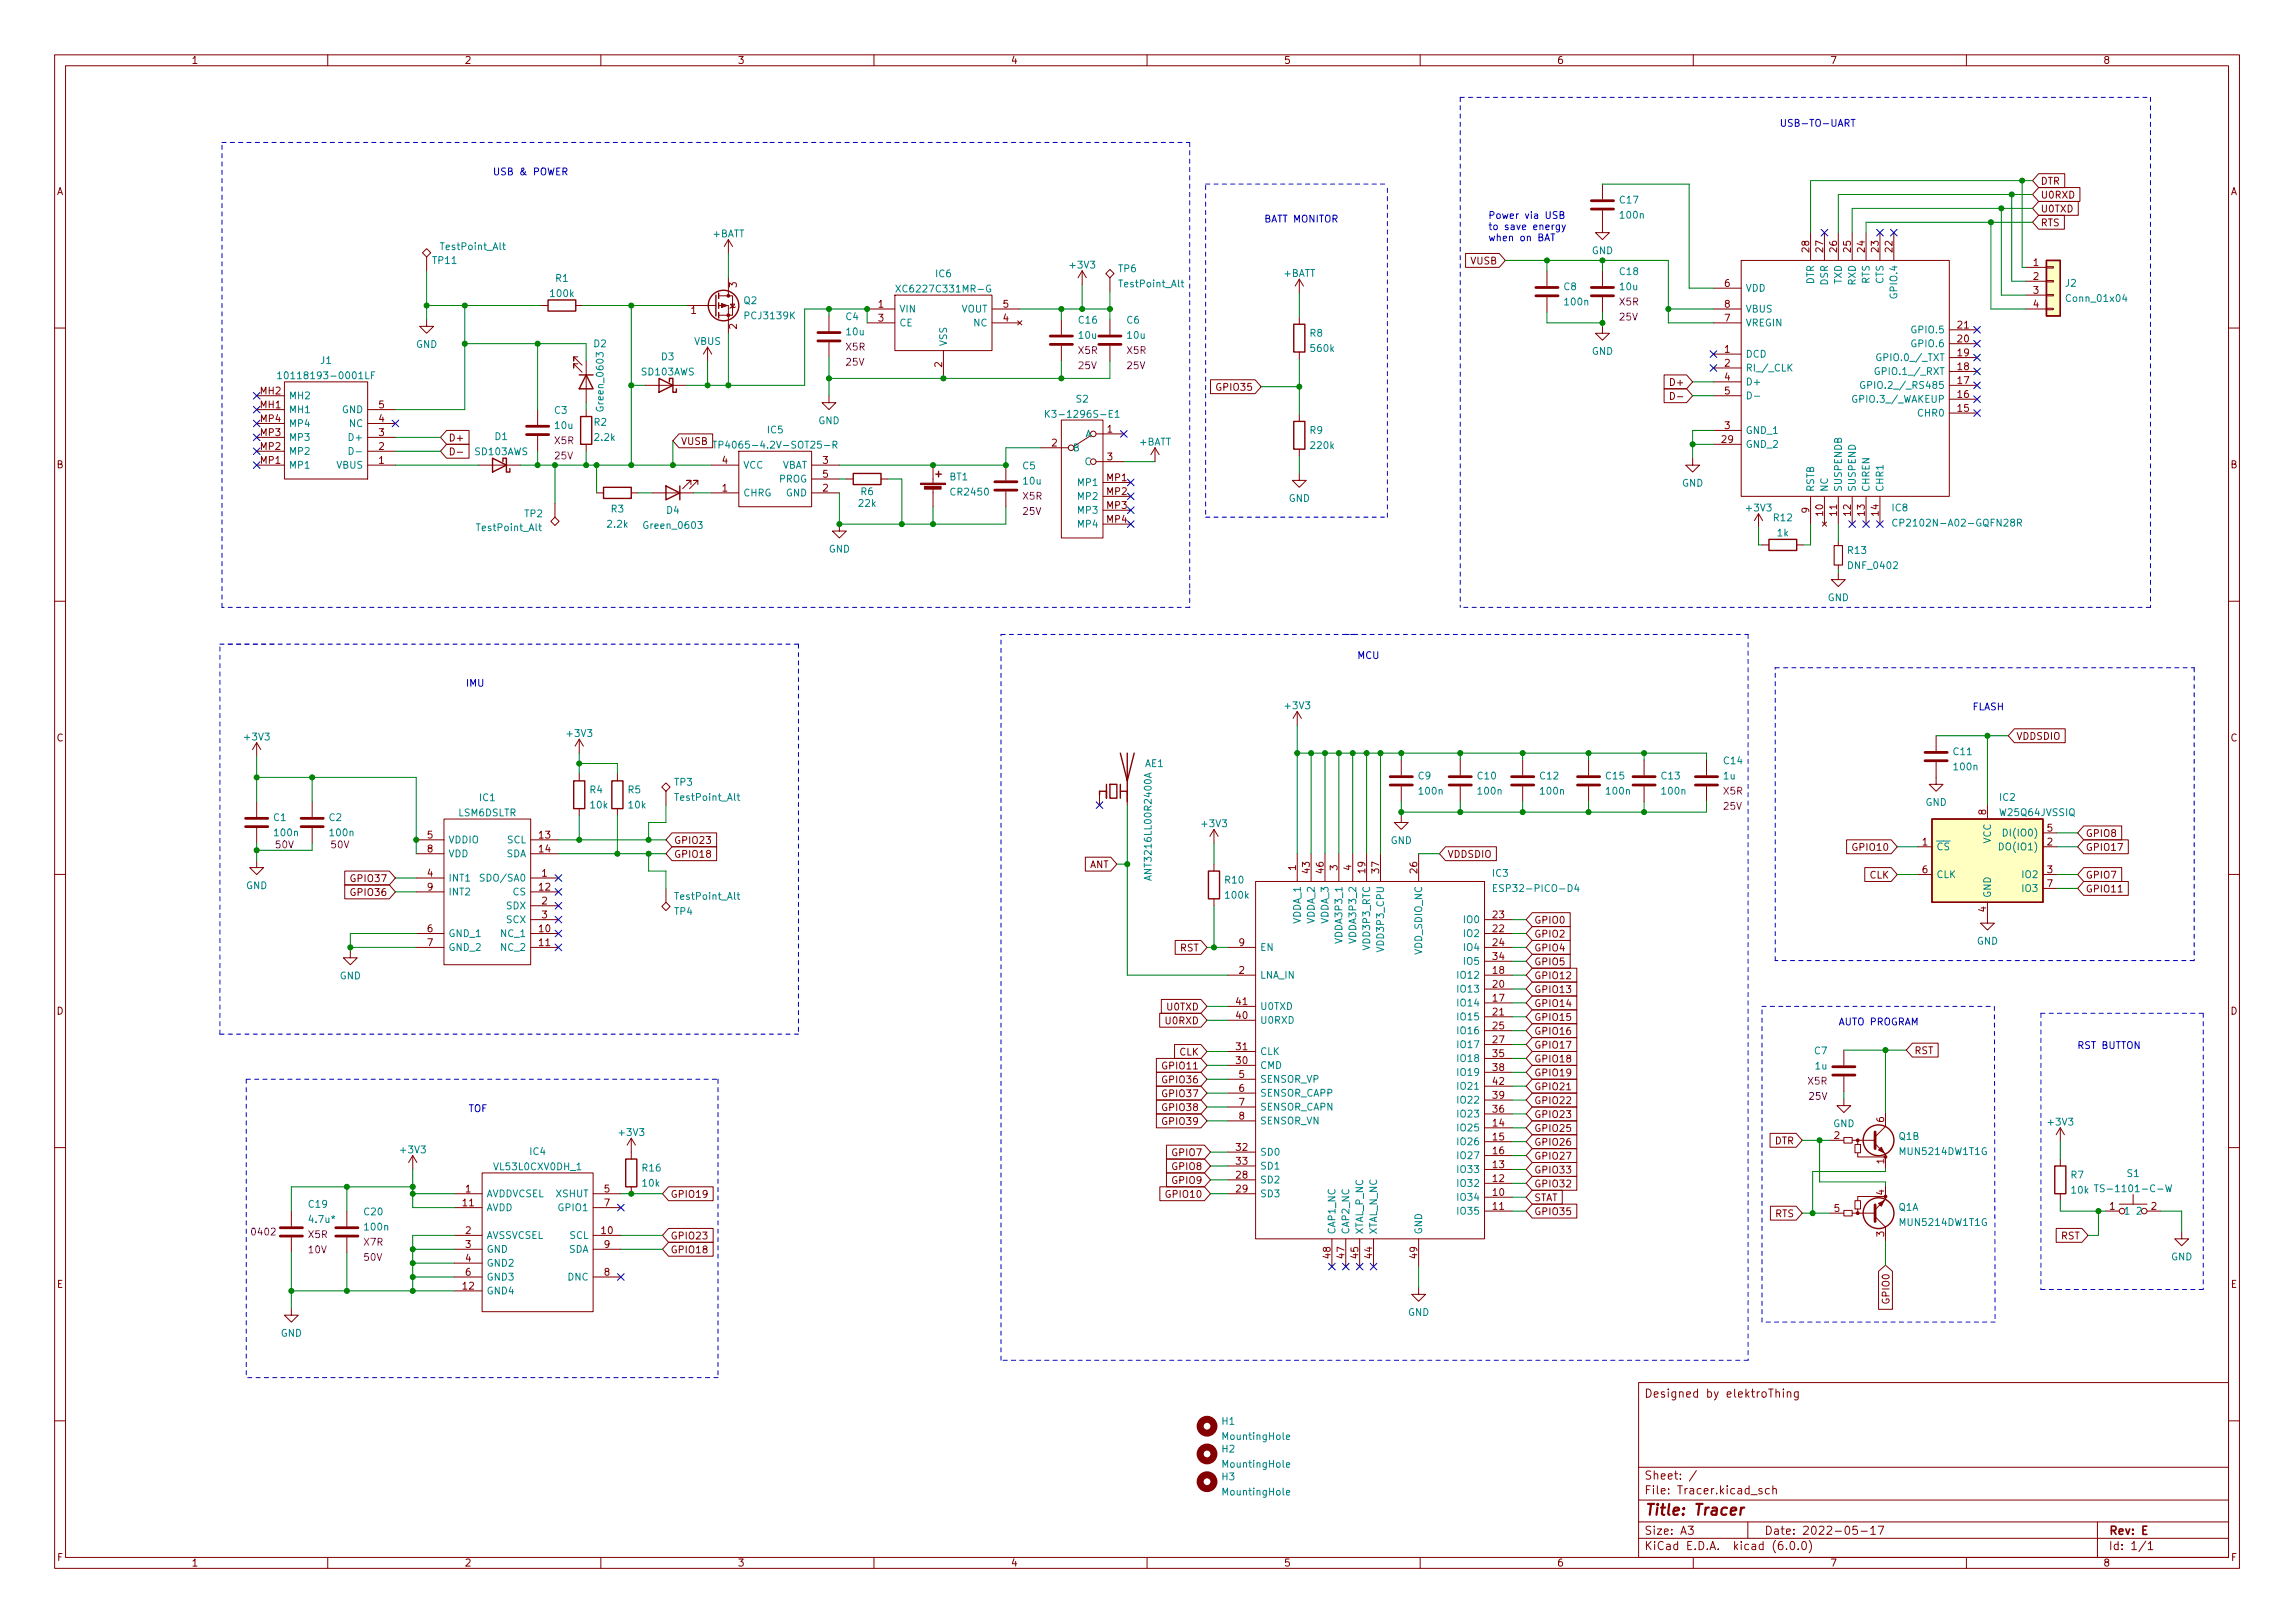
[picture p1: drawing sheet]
<svg xmlns="http://www.w3.org/2000/svg" width="420mm" height="297mm" viewBox="0 0 420 297" stroke-linecap="round" stroke-linejoin="round" font-family="sans-serif">
<defs><g id="words">
<text font-size="2.8" fill="#840000" x="301" y="277.3">Title: Tracer</text>
<g font-size="2.1" fill="#840000">
<text x="301" y="255.8">Designed by elektroThing</text>
<text x="301" y="273.5">File: Tracer.kicad_sch</text>
<text x="301" y="270.8">Sheet: /</text>
<text x="301" y="280.9">Size: A3</text>
<text x="323" y="280.9">Date: 2022-05-17</text>
<text x="386" y="280.9">Rev: E</text>
<text x="301" y="283.7">KiCad E.D.A. kicad (6.0.0)</text>
<text x="386" y="283.7">Id: 1/1</text>
</g>
<g font-size="1.8" fill="#840000">
<text x="35" y="11.7">1</text>
<text x="85" y="11.7">2</text>
<text x="135" y="11.7">3</text>
<text x="185" y="11.7">4</text>
<text x="235" y="11.7">5</text>
<text x="285" y="11.7">6</text>
<text x="335" y="11.7">7</text>
<text x="385" y="11.7">8</text>
<text x="10.3" y="35.7">A</text>
<text x="373.5" y="33.8">DTR</text>
<text x="408.3" y="35.7">A</text>
<text x="373.5" y="36.3">U0RXD</text>
<text x="373.5" y="38.9">U0TXD</text>
<text x="373.5" y="41.4">RTS</text>
<text x="331.2" y="46.1" transform="rotate(-90 331.2 46.1)">28</text>
<text x="333.8" y="46.1" transform="rotate(-90 333.8 46.1)">27</text>
<text x="336.3" y="46.1" transform="rotate(-90 336.3 46.1)">26</text>
<text x="338.8" y="46.1" transform="rotate(-90 338.8 46.1)">25</text>
<text x="341.4" y="46.1" transform="rotate(-90 341.4 46.1)">24</text>
<text x="343.9" y="46.1" transform="rotate(-90 343.9 46.1)">23</text>
<text x="346.5" y="46.1" transform="rotate(-90 346.5 46.1)">22</text>
<text x="134.9" y="52.6" transform="rotate(-90 134.9 52.6)">3</text>
<text x="269.2" y="48.4">VUSB</text>
<text x="315.7" y="52.5">6</text>
<text x="372.3" y="48.7">1</text>
<text x="372.3" y="51.2">2</text>
<text x="372.3" y="53.8">3</text>
<text x="126.5" y="57.4">1</text>
<text x="160.8" y="56.3">1</text>
<text x="160.8" y="58.8">3</text>
<text x="183.7" y="58.8">4</text>
<text x="183.7" y="56.3">5</text>
<text x="315.7" y="58.8">7</text>
<text x="315.7" y="56.3">8</text>
<text x="372.3" y="56.3">4</text>
<text x="134.9" y="60.2" transform="rotate(-90 134.9 60.2)">2</text>
<text x="315.7" y="64.6">1</text>
<text x="358.4" y="65.2">19</text>
<text x="358.4" y="62.6">20</text>
<text x="358.4" y="60.1">21</text>
<text x="172.5" y="67.2" transform="rotate(-90 172.5 67.2)">2</text>
<text x="223.1" y="71.5">GPIO35</text>
<text x="306.1" y="70.6">D+</text>
<text x="315.7" y="67.1">2</text>
<text x="315.7" y="69.6">4</text>
<text x="358.4" y="70.3">17</text>
<text x="358.4" y="67.7">18</text>
<text x="47.7" y="74.7">MH1</text>
<text x="47.7" y="72.2">MH2</text>
<text x="47.7" y="77.3">MP4</text>
<text x="69.4" y="77.3">4</text>
<text x="69.4" y="74.7">5</text>
<text x="315.7" y="72.2">5</text>
<text x="358.4" y="75.3">15</text>
<text x="358.4" y="72.8">16</text>
<text x="47.7" y="82.3">MP2</text>
<text x="47.7" y="79.8">MP3</text>
<text x="69.4" y="82.3">2</text>
<text x="69.4" y="79.8">3</text>
<text x="82.1" y="80.8">D+</text>
<text x="124.6" y="81.4">VUSB</text>
<text x="192.5" y="81.7">2</text>
<text x="202.7" y="79.2">1</text>
<text x="315.2" y="81.1">29</text>
<text x="315.7" y="78.5">3</text>
<text x="10.3" y="85.7">B</text>
<text x="47.7" y="84.9">MP1</text>
<text x="69.4" y="84.9">1</text>
<text x="132.2" y="90">1</text>
<text x="132.2" y="84.9">4</text>
<text x="150.6" y="90">2</text>
<text x="150.6" y="84.9">3</text>
<text x="150.6" y="87.4">5</text>
<text x="202.7" y="88">MP1</text>
<text x="202.7" y="84.2">3</text>
<text x="408.3" y="85.7">B</text>
<text x="202.7" y="90.6">MP2</text>
<text x="202.7" y="93.1">MP3</text>
<text x="202.7" y="95.7">MP4</text>
<text x="331.2" y="93.9" transform="rotate(-90 331.2 93.9)">9</text>
<text x="333.8" y="94.4" transform="rotate(-90 333.8 94.4)">10</text>
<text x="336.3" y="94.4" transform="rotate(-90 336.3 94.4)">11</text>
<text x="338.8" y="94.4" transform="rotate(-90 338.8 94.4)">12</text>
<text x="341.4" y="94.4" transform="rotate(-90 341.4 94.4)">13</text>
<text x="343.9" y="94.4" transform="rotate(-90 343.9 94.4)">14</text>
<text x="10.3" y="135.7">C</text>
<text x="369.1" y="135.4">VDDSDIO</text>
<text x="408.3" y="135.7">C</text>
<text x="363.6" y="149.1" transform="rotate(-90 363.6 149.1)">8</text>
<text x="78.2" y="153.5">5</text>
<text x="78.2" y="156">8</text>
<text x="98.7" y="153.5">13</text>
<text x="98.7" y="156">14</text>
<text x="123.3" y="154.4">GPIO23</text>
<text x="339.5" y="155.7">GPIO10</text>
<text x="351.9" y="154.7">1</text>
<text x="374.8" y="154.7">2</text>
<text x="374.8" y="152.2">5</text>
<text x="381.8" y="155.7">GPIO17</text>
<text x="381.8" y="153.2">GPIO8</text>
<text x="64.6" y="161.4">GPIO37</text>
<text x="78.2" y="160.4">4</text>
<text x="99.2" y="160.4">1</text>
<text x="123.3" y="157">GPIO18</text>
<text x="199.4" y="158.9">ANT</text>
<text x="237.2" y="159.3" transform="rotate(-90 237.2 159.3)">1</text>
<text x="239.8" y="159.8" transform="rotate(-90 239.8 159.8)">43</text>
<text x="242.3" y="159.8" transform="rotate(-90 242.3 159.8)">46</text>
<text x="244.9" y="159.3" transform="rotate(-90 244.9 159.3)">3</text>
<text x="247.4" y="159.3" transform="rotate(-90 247.4 159.3)">4</text>
<text x="249.9" y="159.8" transform="rotate(-90 249.9 159.8)">19</text>
<text x="252.5" y="159.8" transform="rotate(-90 252.5 159.8)">37</text>
<text x="259.5" y="159.8" transform="rotate(-90 259.5 159.8)">26</text>
<text x="265" y="157">VDDSDIO</text>
<text x="342.3" y="160.8">CLK</text>
<text x="351.9" y="159.8">6</text>
<text x="374.8" y="159.8">3</text>
<text x="381.8" y="160.8">GPIO7</text>
<text x="64.6" y="164">GPIO36</text>
<text x="78.2" y="163">9</text>
<text x="98.7" y="163">12</text>
<text x="99.2" y="165.5">2</text>
<text x="363.6" y="166.9" transform="rotate(-90 363.6 166.9)">4</text>
<text x="374.8" y="162.3">7</text>
<text x="381.8" y="163.3">GPIO11</text>
<text x="78.2" y="170.6">6</text>
<text x="78.2" y="173.1">7</text>
<text x="98.7" y="170.6">10</text>
<text x="98.7" y="173.1">11</text>
<text x="99.2" y="168.1">3</text>
<text x="226.8" y="173.1">9</text>
<text x="273.3" y="170.6">22</text>
<text x="273.3" y="168.1">23</text>
<text x="273.3" y="173.1">24</text>
<text x="280.8" y="169">GPIO0</text>
<text x="280.8" y="171.6">GPIO2</text>
<text x="216" y="174.1">RST</text>
<text x="226.8" y="178.2">2</text>
<text x="273.3" y="178.2">18</text>
<text x="273.3" y="175.7">34</text>
<text x="280.8" y="174.1">GPIO4</text>
<text x="280.8" y="179.2">GPIO12</text>
<text x="280.8" y="176.7">GPIO5</text>
<text x="10.3" y="185.7">D</text>
<text x="213.8" y="184.9">U0TXD</text>
<text x="226.3" y="183.9">41</text>
<text x="273.3" y="183.3">17</text>
<text x="273.3" y="180.8">20</text>
<text x="273.3" y="185.8">21</text>
<text x="280.8" y="181.7">GPIO13</text>
<text x="280.8" y="184.3">GPIO14</text>
<text x="408.3" y="185.7">D</text>
<text x="213.6" y="187.5">U0RXD</text>
<text x="226.3" y="186.5">40</text>
<text x="273.3" y="188.4">25</text>
<text x="273.3" y="190.9">27</text>
<text x="280.8" y="191.9">GPIO17</text>
<text x="280.8" y="189.4">GPIO16</text>
<text x="280.8" y="186.8">GPIO15</text>
<text x="213.2" y="195.7">GPIO11</text>
<text x="215.9" y="193.2">CLK</text>
<text x="226.3" y="194.7">30</text>
<text x="226.3" y="192.2">31</text>
<text x="226.8" y="197.3">5</text>
<text x="273.3" y="193.5">35</text>
<text x="273.3" y="196">38</text>
<text x="280.8" y="197">GPIO19</text>
<text x="280.8" y="194.4">GPIO18</text>
<text x="350.4" y="192.9">RST</text>
<text x="213.2" y="203.3">GPIO38</text>
<text x="213.2" y="200.8">GPIO37</text>
<text x="213.2" y="198.2">GPIO36</text>
<text x="226.8" y="199.8">6</text>
<text x="226.8" y="202.3">7</text>
<text x="273.3" y="203.6">36</text>
<text x="273.3" y="201.1">39</text>
<text x="273.3" y="198.5">42</text>
<text x="280.8" y="202.1">GPIO22</text>
<text x="280.8" y="199.5">GPIO21</text>
<text x="213.2" y="205.9">GPIO39</text>
<text x="226.8" y="204.9">8</text>
<text x="273.3" y="206.2">14</text>
<text x="273.3" y="208.7">15</text>
<text x="280.8" y="204.6">GPIO23</text>
<text x="280.8" y="207.1">GPIO25</text>
<text x="280.8" y="209.7">GPIO26</text>
<text x="324.9" y="209.4">DTR</text>
<text x="335.8" y="208.4">2</text>
<text x="344.9" y="205.4" transform="rotate(-90 344.9 205.4)">6</text>
<text x="214.8" y="211.6">GPIO7</text>
<text x="214.8" y="214.1">GPIO8</text>
<text x="226.3" y="215.7">28</text>
<text x="226.3" y="210.6">32</text>
<text x="226.3" y="213.1">33</text>
<text x="273.3" y="213.8">13</text>
<text x="273.3" y="211.2">16</text>
<text x="280.8" y="212.2">GPIO27</text>
<text x="280.8" y="214.8">GPIO33</text>
<text x="344.9" y="213" transform="rotate(-90 344.9 213)">1</text>
<text x="84.7" y="220.8">11</text>
<text x="85.2" y="218.2">1</text>
<text x="110.6" y="218.2">5</text>
<text x="110.6" y="220.8">7</text>
<text x="122.7" y="219.2">GPIO19</text>
<text x="213.8" y="219.2">GPIO10</text>
<text x="214.8" y="216.7">GPIO9</text>
<text x="226.3" y="218.2">29</text>
<text x="273.3" y="218.9">10</text>
<text x="273.3" y="221.4">11</text>
<text x="273.3" y="216.3">12</text>
<text x="280.8" y="219.8">STAT</text>
<text x="280.8" y="217.3">GPIO32</text>
<text x="335.8" y="221.8">5</text>
<text x="344.9" y="218.7" transform="rotate(-90 344.9 218.7)">4</text>
<text x="386.2" y="221.4">1</text>
<text x="393.8" y="221.4">2</text>
<text x="85.2" y="225.8">2</text>
<text x="110.1" y="225.8">10</text>
<text x="122.7" y="226.8">GPIO23</text>
<text x="280.8" y="222.4">GPIO35</text>
<text x="325" y="222.8">RTS</text>
<text x="344.9" y="226.3" transform="rotate(-90 344.9 226.3)">3</text>
<text x="377.3" y="226.8">RST</text>
<text x="85.2" y="228.4">3</text>
<text x="85.2" y="230.9">4</text>
<text x="85.2" y="233.5">6</text>
<text x="110.6" y="233.5">8</text>
<text x="110.6" y="228.4">9</text>
<text x="122.7" y="229.4">GPIO18</text>
<text x="243.6" y="230.3" transform="rotate(-90 243.6 230.3)">48</text>
<text x="246.1" y="230.3" transform="rotate(-90 246.1 230.3)">47</text>
<text x="248.7" y="230.3" transform="rotate(-90 248.7 230.3)">45</text>
<text x="251.2" y="230.3" transform="rotate(-90 251.2 230.3)">44</text>
<text x="259.5" y="230.3" transform="rotate(-90 259.5 230.3)">49</text>
<text x="10.4" y="235.7">E</text>
<text x="84.7" y="236">12</text>
<text x="345.9" y="238.4" transform="rotate(-90 345.9 238.4)">GPIO0</text>
<text x="408.4" y="235.7">E</text>
<text x="10.4" y="285.7">F</text>
<text x="35" y="286.7">1</text>
<text x="85" y="286.7">2</text>
<text x="135" y="286.7">3</text>
<text x="185" y="286.7">4</text>
<text x="235" y="286.7">5</text>
<text x="285" y="286.7">6</text>
<text x="335" y="286.7">7</text>
<text x="385" y="286.7">8</text>
<text x="408.4" y="285.7">F</text>
</g>
<g font-size="1.8" fill="#0000c2">
<text x="325.8" y="23.2">USB-TO-UART</text>
<text x="90.2" y="32.1">USB &amp; POWER</text>
<text x="231.4" y="40.7">BATT MONITOR</text>
<text x="272.4" y="40">Power via USB</text>
<text x="272.4" y="42.1">to save energy</text>
<text x="272.4" y="44.1">when on BAT</text>
<text x="85.2" y="125.7">IMU</text>
<text x="248.4" y="120.6">MCU</text>
<text x="361.1" y="130">FLASH</text>
<text x="336.5" y="187.6">AUTO PROGRAM</text>
<text x="380.2" y="192">RST BUTTON</text>
<text x="85.7" y="203.5">TOF</text>
</g>
<g font-size="1.8" fill="#008484">
<text x="296.6" y="37.2">C17</text>
<text x="296.7" y="40">100n</text>
<text x="80.9" y="45.8">TestPoint_Alt</text>
<text x="130.5" y="43.4">+BATT</text>
<text x="291.4" y="46.5">GND</text>
<text x="79.3" y="48.3">TP11</text>
<text x="101.7" y="51.6">R1</text>
<text x="165.1" y="53.5">XC6227C331MR-G</text>
<text x="171.3" y="50.7">IC6</text>
<text x="196" y="49.1">+3V3</text>
<text x="204.8" y="49.8">TP6</text>
<text x="205.1" y="52.6">TestPoint_Alt</text>
<text x="235" y="50.7">+BATT</text>
<text x="286.3" y="53.1">C8</text>
<text x="296.6" y="50.3">C18</text>
<text x="296.6" y="53.1">10u</text>
<text x="319.5" y="53.4">VDD</text>
<text x="332.1" y="52.1" transform="rotate(-90 332.1 52.1)">DTR</text>
<text x="334.6" y="52.2" transform="rotate(-90 334.6 52.2)">DSR</text>
<text x="337.2" y="52" transform="rotate(-90 337.2 52)">TXD</text>
<text x="339.7" y="52.2" transform="rotate(-90 339.7 52.2)">RXD</text>
<text x="342.3" y="52" transform="rotate(-90 342.3 52)">RTS</text>
<text x="344.8" y="52" transform="rotate(-90 344.8 52)">CTS</text>
<text x="378.1" y="52.5">J2</text>
<text x="100.9" y="54.3">100k</text>
<text x="136.2" y="55.6">Q2</text>
<text x="136.6" y="58.4">PCJ3139K</text>
<text x="154.9" y="58.6">C4</text>
<text x="164.6" y="57.2">VIN</text>
<text x="164.6" y="59.7">CE</text>
<text x="175.9" y="57.2">VOUT</text>
<text x="178.3" y="59.7">NC</text>
<text x="197.5" y="59.2">C16</text>
<text x="206.3" y="59.2">C6</text>
<text x="286.6" y="55.9">100n</text>
<text x="319.5" y="59.7">VREGIN</text>
<text x="319.5" y="57.2">VBUS</text>
<text x="347.3" y="54.3" transform="rotate(-90 347.3 54.3)">GPIO.4</text>
<text x="378.6" y="55.2">Conn_01x04</text>
<text x="76.1" y="63.7">GND</text>
<text x="108.7" y="63.5">D2</text>
<text x="121.1" y="65.9">D3</text>
<text x="127.1" y="63.1">VBUS</text>
<text x="155" y="61.4">10u</text>
<text x="173.4" y="63.4" transform="rotate(-90 173.4 63.4)">VSS</text>
<text x="197.6" y="62">10u</text>
<text x="206.5" y="62">10u</text>
<text x="239.8" y="61.6">R8</text>
<text x="240.1" y="64.4">560k</text>
<text x="291.4" y="64.9">GND</text>
<text x="319.5" y="65.4">DCD</text>
<text x="350.2" y="63.5">GPIO.6</text>
<text x="350.2" y="61">GPIO.5</text>
<text x="52.4" y="69.4">10118193-0001LF</text>
<text x="58.7" y="66.6">J1</text>
<text x="117.5" y="68.7">SD103AWS</text>
<text x="319.5" y="68">RI_/_CLK</text>
<text x="319.5" y="70.5">D+</text>
<text x="342.3" y="71.2">GPIO.2_/_RS485</text>
<text x="344.2" y="68.6">GPIO.1_/_RXT</text>
<text x="344.4" y="66.1">GPIO.0_/_TXT</text>
<text x="52.8" y="75.6">MH1</text>
<text x="52.8" y="73.1">MH2</text>
<text x="62.6" y="75.6">GND</text>
<text x="101.5" y="75.7">C3</text>
<text x="108.8" y="77.9">R2</text>
<text x="110.5" y="74.9" transform="rotate(-90 110.5 74.9)">Green_0603</text>
<text x="149.8" y="77.6">GND</text>
<text x="192.8" y="76.4">K3-1296S-E1</text>
<text x="197" y="73.7">S2</text>
<text x="339.9" y="73.7">GPIO.3_/_WAKEUP</text>
<text x="351.3" y="76.2">CHR0</text>
<text x="52.8" y="83.2">MP2</text>
<text x="52.8" y="80.7">MP3</text>
<text x="52.8" y="78.1">MP4</text>
<text x="64" y="78.1">NC</text>
<text x="64.2" y="80.7">D+</text>
<text x="87" y="83.3">SD103AWS</text>
<text x="90.6" y="80.5">D1</text>
<text x="101.7" y="78.5">10u</text>
<text x="109" y="80.7">2.2k</text>
<text x="132.7" y="82.1">TP4065-4.2V-SOT25-R</text>
<text x="140.5" y="79.3">IC5</text>
<text x="196.3" y="82.6">B</text>
<text x="198.6" y="80">A</text>
<text x="208.6" y="81.5">+BATT</text>
<text x="239.8" y="79.4">R9</text>
<text x="240.1" y="82.2">220k</text>
<text x="319.5" y="82">GND_2</text>
<text x="319.5" y="79.4">GND_1</text>
<text x="52.8" y="85.8">MP1</text>
<text x="61.6" y="85.8">VBUS</text>
<text x="136" y="85.8">VCC</text>
<text x="142.6" y="88.3">PROG</text>
<text x="143" y="85.8">VBAT</text>
<text x="173.9" y="87.9">BT1</text>
<text x="187.3" y="85.9">C5</text>
<text x="187.4" y="88.7">10u</text>
<text x="197.5" y="88.9">MP1</text>
<text x="198.6" y="85.1">C</text>
<text x="307.9" y="89.1">GND</text>
<text x="96.1" y="94.7">TP2</text>
<text x="111.9" y="93.8">R3</text>
<text x="122.1" y="94">D4</text>
<text x="136" y="90.8">CHRG</text>
<text x="143.9" y="90.8">GND</text>
<text x="157.3" y="92.7">22k</text>
<text x="157.6" y="90.6">R6</text>
<text x="174.3" y="90.7">CR2450</text>
<text x="197.5" y="91.5">MP2</text>
<text x="197.5" y="94">MP3</text>
<text x="235.9" y="91.8">GND</text>
<text x="319.9" y="93.6">+3V3</text>
<text x="324.8" y="95.4">R12</text>
<text x="332.1" y="90.1" transform="rotate(-90 332.1 90.1)">RSTB</text>
<text x="334.6" y="90.1" transform="rotate(-90 334.6 90.1)">NC</text>
<text x="337.2" y="90.1" transform="rotate(-90 337.2 90.1)">SUSPENDB</text>
<text x="339.7" y="90.1" transform="rotate(-90 339.7 90.1)">SUSPEND</text>
<text x="342.3" y="90.1" transform="rotate(-90 342.3 90.1)">CHREN</text>
<text x="344.8" y="90.1" transform="rotate(-90 344.8 90.1)">CHR1</text>
<text x="346.4" y="93.6">IC8</text>
<text x="87.5" y="97.2">TestPoint_Alt</text>
<text x="111.3" y="96.6">2.2k</text>
<text x="118.2" y="96.8">Green_0603</text>
<text x="151.7" y="101.1">GND</text>
<text x="197.5" y="96.6">MP4</text>
<text x="325.4" y="98.2">1k</text>
<text x="338.4" y="101.4">R13</text>
<text x="348.1" y="96.4">CP2102N-A02-GQFN28R</text>
<text x="338.6" y="104.1">DNF_0402</text>
<text x="334.6" y="110">GND</text>
<text x="235.4" y="129.8">+3V3</text>
<text x="44.9" y="135.5">+3V3</text>
<text x="104" y="134.9">+3V3</text>
<text x="123.5" y="143.8">TP3</text>
<text x="209.6" y="140.4">AE1</text>
<text x="259.6" y="142.6">C9</text>
<text x="270.6" y="142.6">C10</text>
<text x="282" y="142.6">C12</text>
<text x="294.1" y="142.6">C15</text>
<text x="304.2" y="142.6">C13</text>
<text x="315.6" y="142.6">1u</text>
<text x="315.6" y="139.9">C14</text>
<text x="357.7" y="138.2">C11</text>
<text x="357.8" y="141">100n</text>
<text x="83.9" y="149.4">LSM6DSLTR</text>
<text x="87.8" y="146.6">IC1</text>
<text x="108" y="145.2">R4</text>
<text x="108.2" y="148">10k</text>
<text x="115" y="145.2">R5</text>
<text x="115.1" y="148">10k</text>
<text x="123.8" y="146.6">TestPoint_Alt</text>
<text x="259.9" y="145.4">100n</text>
<text x="270.7" y="145.4">100n</text>
<text x="282.1" y="145.4">100n</text>
<text x="294.2" y="145.4">100n</text>
<text x="304.4" y="145.4">100n</text>
<text x="352.5" y="147.5">GND</text>
<text x="366.1" y="146.6">IC2</text>
<text x="366.3" y="149.3">W25Q64JVSSIQ</text>
<text x="50.1" y="150.3">C1</text>
<text x="50.4" y="153">100n</text>
<text x="60.3" y="150.3">C2</text>
<text x="60.5" y="153">100n</text>
<text x="82" y="154.3">VDDIO</text>
<text x="92.9" y="154.3">SCL</text>
<text x="220.2" y="151.4">+3V3</text>
<text x="254.6" y="154.5">GND</text>
<text x="354.5" y="155.6">~{CS}</text>
<text x="364.5" y="154.4" transform="rotate(-90 364.5 154.4)">VCC</text>
<text x="366.6" y="155.6">DO(IO1)</text>
<text x="367.5" y="153.1">DI(IO0)</text>
<text x="82" y="161.3">INT1</text>
<text x="82" y="156.9">VDD</text>
<text x="88.6" y="161.3">SDO/SA0</text>
<text x="92.7" y="156.9">SDA</text>
<text x="210.8" y="160.4" transform="rotate(-90 210.8 160.4)">ANT3216LL00R2400A</text>
<text x="224.3" y="161.7">R10</text>
<text x="273.3" y="160.5">IC3</text>
<text x="354.5" y="160.7">CLK</text>
<text x="370.4" y="160.7">IO2</text>
<text x="45" y="162.7">GND</text>
<text x="82" y="163.9">INT2</text>
<text x="92.8" y="166.4">SDX</text>
<text x="93.9" y="163.9">CS</text>
<text x="123.5" y="167.4">TP4</text>
<text x="123.8" y="164.7">TestPoint_Alt</text>
<text x="224.5" y="164.5">100k</text>
<text x="274.6" y="163.2">ESP32-PICO-D4</text>
<text x="364.5" y="164.4" transform="rotate(-90 364.5 164.4)">GND</text>
<text x="370.4" y="163.2">IO3</text>
<text x="82" y="171.5">GND_1</text>
<text x="91.9" y="171.5">NC_1</text>
<text x="92.8" y="168.9">SCX</text>
<text x="238.1" y="169.1" transform="rotate(-90 238.1 169.1)">VDDA_1</text>
<text x="240.7" y="169.1" transform="rotate(-90 240.7 169.1)">VDDA_2</text>
<text x="243.2" y="169.1" transform="rotate(-90 243.2 169.1)">VDDA_3</text>
<text x="245.7" y="172.2" transform="rotate(-90 245.7 172.2)">VDDA3P3_1</text>
<text x="248.3" y="172.2" transform="rotate(-90 248.3 172.2)">VDDA3P3_2</text>
<text x="250.8" y="173.6" transform="rotate(-90 250.8 173.6)">VDD3P3_RTC</text>
<text x="253.4" y="173.7" transform="rotate(-90 253.4 173.7)">VDD3P3_CPU</text>
<text x="268.2" y="171.5">IO2</text>
<text x="268.2" y="168.9">IO0</text>
<text x="361.9" y="172.9">GND</text>
<text x="62.2" y="179.2">GND</text>
<text x="82" y="174">GND_2</text>
<text x="91.9" y="174">NC_2</text>
<text x="230.6" y="179.1">LNA_IN</text>
<text x="230.6" y="174">EN</text>
<text x="260.3" y="174.7" transform="rotate(-90 260.3 174.7)">VDD_SDIO_NC</text>
<text x="267.2" y="179.1">IO12</text>
<text x="268.2" y="174">IO4</text>
<text x="268.2" y="176.6">IO5</text>
<text x="230.6" y="184.8">U0TXD</text>
<text x="267.2" y="184.2">IO14</text>
<text x="267.2" y="181.6">IO13</text>
<text x="230.6" y="187.4">U0RXD</text>
<text x="267.2" y="186.7">IO15</text>
<text x="267.2" y="189.3">IO16</text>
<text x="267.2" y="191.8">IO17</text>
<text x="230.6" y="195.6">CMD</text>
<text x="230.6" y="193.1">CLK</text>
<text x="267.2" y="194.3">IO18</text>
<text x="267.2" y="196.9">IO19</text>
<text x="332.2" y="192.9">C7</text>
<text x="332.4" y="195.7">1u</text>
<text x="230.6" y="198.2">SENSOR_VP</text>
<text x="230.6" y="200.7">SENSOR_CAPP</text>
<text x="230.6" y="203.2">SENSOR_CAPN</text>
<text x="267.2" y="202">IO22</text>
<text x="267.2" y="199.4">IO21</text>
<text x="113.5" y="207.9">+3V3</text>
<text x="230.6" y="205.8">SENSOR_VN</text>
<text x="267.2" y="207">IO25</text>
<text x="267.2" y="209.6">IO26</text>
<text x="267.2" y="204.5">IO23</text>
<text x="335.6" y="206.3">GND</text>
<text x="347.7" y="208.6">Q1B</text>
<text x="375.1" y="206">+3V3</text>
<text x="73.5" y="211.1">+3V3</text>
<text x="90.7" y="214.2">VL53L0CXV0DH_1</text>
<text x="97" y="211.4">IC4</text>
<text x="117.7" y="214.4">R16</text>
<text x="230.6" y="211.5">SD0</text>
<text x="230.6" y="214">SD1</text>
<text x="267.2" y="214.7">IO33</text>
<text x="267.2" y="212.1">IO27</text>
<text x="348.1" y="211.4">MUN5214DW1T1G</text>
<text x="379.2" y="215.7">R7</text>
<text x="389.4" y="215.4">S1</text>
<text x="56.6" y="221">C19</text>
<text x="89" y="219.1">AVDDVCSEL</text>
<text x="89" y="221.7">AVDD</text>
<text x="101.8" y="219.1">XSHUT</text>
<text x="102.4" y="221.7">GPIO1</text>
<text x="117.7" y="217.2">10k</text>
<text x="230.6" y="216.6">SD2</text>
<text x="230.6" y="219.1">SD3</text>
<text x="267.2" y="219.7">IO34</text>
<text x="267.2" y="217.2">IO32</text>
<text x="347.6" y="221.6">Q1A</text>
<text x="379.3" y="218.4">10k</text>
<text x="385.1" y="218.2">TS-1101-C-W</text>
<text x="56.8" y="223.8">4.7u*</text>
<text x="66.7" y="222.4">C20</text>
<text x="66.9" y="225.2">100n</text>
<text x="89" y="226.7">AVSSVCSEL</text>
<text x="104.3" y="226.7">SCL</text>
<text x="244.5" y="226" transform="rotate(-90 244.5 226)">CAP1_NC</text>
<text x="247" y="226" transform="rotate(-90 247 226)">CAP2_NC</text>
<text x="249.6" y="226" transform="rotate(-90 249.6 226)">XTAL_P_NC</text>
<text x="252.1" y="226" transform="rotate(-90 252.1 226)">XTAL_N_NC</text>
<text x="260.3" y="226" transform="rotate(-90 260.3 226)">GND</text>
<text x="267.2" y="222.3">IO35</text>
<text x="348.1" y="224.4">MUN5214DW1T1G</text>
<text x="388.7" y="222.3">1</text>
<text x="391.3" y="222.3">2</text>
<text x="89" y="229.3">GND</text>
<text x="89" y="231.8">GND2</text>
<text x="104.1" y="229.3">SDA</text>
<text x="397.4" y="230.7">GND</text>
<text x="89" y="236.9">GND4</text>
<text x="89" y="234.4">GND3</text>
<text x="104" y="234.4">DNC</text>
<text x="51.4" y="244.6">GND</text>
<text x="257.7" y="240.8">GND</text>
<text x="223.7" y="260.7">H1</text>
<text x="224.1" y="263.5">MountingHole</text>
<text x="223.7" y="265.8">H2</text>
<text x="224.1" y="268.6">MountingHole</text>
<text x="223.7" y="270.9">H3</text>
<text x="224.1" y="273.7">MountingHole</text>
</g>
<g font-size="1.8" fill="#840084">
<text x="296.5" y="55.9">X5R</text>
<text x="296.6" y="58.7">25V</text>
<text x="154.9" y="64.1">X5R</text>
<text x="197.4" y="64.8">X5R</text>
<text x="206.3" y="64.8">X5R</text>
<text x="154.9" y="66.9">25V</text>
<text x="197.5" y="67.5">25V</text>
<text x="206.4" y="67.5">25V</text>
<text x="101.5" y="81.3">X5R</text>
<text x="101.6" y="84.1">25V</text>
<text x="187.3" y="91.4">X5R</text>
<text x="187.3" y="94.2">25V</text>
<text x="315.5" y="145.4">X5R</text>
<text x="315.6" y="148.2">25V</text>
<text x="50.5" y="155.2">50V</text>
<text x="60.7" y="155.2">50V</text>
<text x="331" y="198.5">X5R</text>
<text x="331.2" y="201.3">25V</text>
<text x="46.3" y="226.1">0402</text>
<text x="56.5" y="226.6">X5R</text>
<text x="66.6" y="228">X7R</text>
<text x="56.5" y="229.4">10V</text>
<text x="66.7" y="230.7">50V</text>
</g>
</g></defs>
<g fill="none" stroke="#840000" stroke-width=".18">
<path d="M10 10h400v277h-400zM12 12h396v273h-396zM60 10v2M110 10v2M160 10v2M210 10v2M260 10v2M310 10v2M360 10v2M293.4 38.5v4.1h1.2l-1.2 1.3-1.3-1.3h1.3M293.4 33.7v2.8M373.2 34.3h7.6v2.6h-7.6l-1.1-1.3z"/>
<path d="M373.2 36.9h7.3v2.5h-7.3l-1.1-1.3zM373.2 39.4h4.7v2.5h-4.7l-1.1-1.2zM373.2 31.8h4.8v2.5h-4.8l-1.1-1.2zM77.3 46.3l.8-.8 .8 .8-.8 .7zM78.1 58.5v1.2h1.3l-1.3 1.3-1.3-1.3h1.3M78.1 47v2.6M99.1 55.9h1.2M105.4 55.9h1.3M125.7 55.9h5.4M131.6 55.9h1.7v5.1M131.6 54.1h2.5v3.6h-2.5M133.3 43.9l-.7 1.2"/>
<path d="M133.3 43.9v2.5M133.3 50.8v3.3M133.3 43.9l.8 1.2M133.7 55.7h.8l-.4 .6zM134.6 56.2l-.1 .1h-.8l-.1 .1M151.8 57.8v2.8M158.7 59.1h5.1M158.7 56.6h5.1M163.8 54h17.8v10.2h-17.8zM181.6 59.1h5.1M181.6 56.6h5.1M186.3 58.7l.8 .8"/>
<path d="M187.1 58.7l-.8 .8M194.3 58.5v2.8M198.1 49.6l-.7 1.2M198.1 49.6v2.5M198.1 49.6l.8 1.2M202.4 50.1l.8-.8 .8 .8-.8 .7zM203.2 50.8v2.6M203.2 58.5v2.8M237.9 51.1l-.8 1.3M237.9 51.1v2.5M237.9 58.1v1.2M237.9 51.1l.7 1.3"/>
<path d="M268.3 46.4h6.2l1.1 1.3-1.1 1.2h-6.2zM283.2 49.6v2.8M283.2 54.4v2.8M293.4 59.7v1.3h1.2l-1.2 1.3-1.3-1.3h1.3M293.4 49.6v2.8M293.4 54.4v2.8M313.7 52.7h5.1M313.7 59.1h5.1M313.7 56.6h5.1M318.8 47.7h38.1v43.1h-38.1zM331.5 42.6v5.1M334 42.6v5.1"/>
<path d="M336.5 42.6v5.1M339.1 42.6v5.1M341.6 42.6v5.1M344.2 42.6v5.1M346.7 42.6v5.1M370.8 56.6h3.8M370.8 48.9h3.8M370.8 51.5h3.8M370.8 54h3.8M374.6 56.4h1.3v.3h-1.3zM374.6 53.9h1.3v.2h-1.3zM374.6 51.3h1.3v.3h-1.3z"/>
<path d="M374.6 48.8h1.3v.3h-1.3zM10 60h2M47 72.4h5.1M47 77.5h5.1M47 75h5.1M52.1 69.9h15.2v17.8h-15.2zM67.3 77.5h5.1M67.3 75h5.1M81.8 78.8h4.1v2.5h-4.1l-1.2-1.3zM98.4 75v2.8M98.4 79.8v2.8M105.8 65.3h-.8v.8v-.8l1.6 1.5"/>
<path d="M105.8 66.6h-.8v.7v-.7l1.6 1.5M107.3 66.1v7.6M107.3 75v1.2M118.1 70.5h7.6M124.3 79.4h6.2v2.6h-6.2l-1.1-1.3zM129.5 63.5l-.7 1.3M129.5 63.5v2.6M129.5 63.5l.8 1.3M151.8 72.4v1.3h1.2l-1.2 1.3-1.3-1.3h1.3M151.8 62.6v2.8M172.7 64.2v5.1M194.3 76.9h7.6v21.6h-7.6z"/>
<path d="M194.3 63.3v2.8M199.8 79.7l-3.2 2M200.7 79.4h5M203.2 63.3v2.8M221.6 69.5h8.2l1.1 1.3-1.1 1.2h-8.2zM237.9 64.4v1.3M237.9 75.9v1.2M304.7 68.6h4.1l1.1 1.3-1.1 1.3h-4.1zM304.7 71.2h4.1l1.1 1.2-1.1 1.3h-4.1zM305.8 71.8a.64 .64 0 0 1 .8 .7 .64 .64 0 0 1-.8 .6zM307.1 72.6h1M313.7 64.8h5.1"/>
<path d="M313.7 67.3h5.1M313.7 78.8h5.1M313.7 69.9h5.1M313.7 72.4h5.1M356.9 75.6h5M356.9 73.1h5M356.9 70.5h5M356.9 68h5M356.9 65.4h5M356.9 62.9h5M356.9 60.4h5M408 60h2"/>
<path d="M47 85.1h5.1M47 82.6h5.1M47 80h5.1M67.3 85.1h5.1M67.3 82.6h5.1M67.3 80h5.1M81.8 81.3h4.1v2.6h-4.1l-1.2-1.3zM82.5 82a.64 .64 0 0 1 .7 .6 .64 .64 0 0 1-.7 .7zM83.7 82.8h1M87.6 85.1h7.6M101.6 94.7l.8 .7-.8 .8-.8-.8zM101.6 92.1v2.6"/>
<path d="M107.3 81.3v1.3M109.2 90.2h1.3M115.6 90.2h1.2M119.4 90.2h7.6M126.5 88.7v-.8h-.8h.8l-1.5 1.5M127.8 88.7v-.8h-.8h.8l-1.6 1.5M130.2 85.1h5.1M130.2 90.2h5.1M135.3 82.6h13.3v10.1h-13.3zM148.6 85.1h5.1M148.6 87.7h5.1M148.6 90.2h5.1"/>
<path d="M153.7 95.9v1.3h1.2l-1.2 1.3-1.3-1.3h1.3M154.9 87.7h1.3M161.3 87.7h1.3M170.8 85.1v3.3M170.8 89.4v3.3M184.1 85.1v2.8M184.1 90v2.7M190.5 82h5.1M200.7 84.5h5M201.9 88.3h5.1M201.9 90.8h5.1M201.9 93.4h5.1"/>
<path d="M201.9 95.9h5.1M211.5 82l-.8 1.2M211.5 82v2.5M211.5 82l.7 1.2M237.9 86.7v1.2h1.2l-1.2 1.3-1.3-1.3h1.3M237.9 82.2v1.3M309.9 83.9v1.2h1.2l-1.2 1.3-1.3-1.3h1.3M313.7 81.3h5.1M321.9 94l-.7 1.3M321.9 94v2.6M321.9 94l.8 1.3M322.6 99.7h1.2"/>
<path d="M328.9 99.7h1.3M331.5 90.8v5.1M333.6 95.5l.8 .8M334 90.8v5.1M334.4 95.5l-.8 .8M336.5 90.8v5.1M336.5 99.1v.8M339.1 90.8v5.1M341.6 90.8v5.1M344.2 90.8v5.1M10 110h2M336.5 104.8v1.3h1.3l-1.3 1.3-1.2-1.3h1.2"/>
<path d="M336.5 103.4v.8M408 110h2M47 135.9v2.6M47 135.9l-.8 1.3M47 135.9l.8 1.3M106 135.3l-.7 1.3M106 135.3v2.5M106 135.3l.8 1.3M237.5 130.2v2.6M237.5 130.2l-.8 1.3M237.5 130.2l.8 1.3M256.5 139.1v2.8"/>
<path d="M267.3 139.1v2.8M278.8 139.1v2.8M290.8 139.1v2.8M301 139.1v2.8M312.4 139.1v2.8M354.5 139.5v4h1.2l-1.2 1.3-1.3-1.3h1.3M354.5 134.7v2.8M368.8 133.4h9.3v2.5h-9.3l-1.1-1.2zM47 157.5v1.3h1.3l-1.3 1.3-1.3-1.3h1.3M47 146.7v2.8M47 151.5v2.8M57.1 146.7v2.8"/>
<path d="M57.1 151.5v2.8M63.1 159.4h8.2l1.1 1.3-1.1 1.3h-8.2zM76.2 153.7h5.1M76.2 156.2h5.1M81.3 149.9h15.9v26.7h-15.9zM97.2 153.7h5M97.2 156.2h5M106 141.6v1.3M106 148v1.3M113 141.6v1.3M113 148v1.3M121.2 144.1l.7-.8 .8 .8-.8 .7z"/>
<path d="M121.9 144.8v2.6M123 155h8.2v2.5h-8.2l-1.1-1.3zM123 152.4h8.2v2.6h-8.2l-1.1-1.3zM198.7 156.9h4.7l1.1 1.3-1.1 1.2h-4.7zM201.3 144.8v2.6M206.4 144.8v2.6M222.2 151.8l-.7 1.3M222.2 151.8v2.5M222.2 158.2v1.2M222.2 151.8l.8 1.3M237.5 156.2v5.1M240 156.2v5.1"/>
<path d="M242.6 156.2v5.1M245.1 156.2v5.1M247.6 156.2v5.1M250.2 156.2v5.1M252.7 156.2v5.1M256.5 149.3v1.2h1.3l-1.3 1.3-1.2-1.3h1.2M256.5 143.9v2.8M259.7 156.2v5.1M264.6 155h9.3v2.5h-9.3l-1.1-1.3zM267.3 143.9v2.8M278.8 143.9v2.8M290.8 143.9v2.8"/>
<path d="M301 143.9v2.8M312.4 143.9v2.8M338.1 153.7h8.1l1.1 1.3-1.1 1.2h-8.1zM341.4 158.8h4.8l1.1 1.3-1.1 1.2h-4.8zM351.2 155h2.5M363.9 147.4v2.5M374 155h2.6M374 152.4h2.6M381.5 158.8h6.9v2.5h-6.9l-1.1-1.2zM381.5 153.7h8.1v2.5h-8.1l-1.1-1.2zM381.5 151.2h6.9v2.5h-6.9l-1.1-1.3zM10 160h2"/>
<path d="M63.1 162h8.2l1.1 1.2-1.1 1.3h-8.2zM64.1 174v1.3h1.3l-1.3 1.3-1.2-1.3h1.2M76.2 160.7h5.1M76.2 170.9h5.1M76.2 173.4h5.1M76.2 163.2h5.1M97.2 160.7h5M97.2 170.9h5M97.2 173.4h5M97.2 163.2h5M97.2 165.8h5M97.2 168.3h5"/>
<path d="M121.2 165.9l.7-.8 .8 .8-.8 .8zM121.9 162.6v2.5M215.2 172.1h4.7l1.1 1.3-1.1 1.3h-4.7zM222.2 164.5v1.3M224.8 173.4h5.1M224.8 178.5h5.1M229.9 161.3h41.9v65.4h-41.9zM271.8 170.9h5.1M271.8 173.4h5.1M271.8 168.3h5.1M271.8 178.5h5.1M271.8 175.9h5.1"/>
<path d="M280.5 179.7h8.2v2.6h-8.2l-1.1-1.3zM280.5 172.1h7v2.6h-7l-1.1-1.3zM280.5 177.2h8.2v2.5h-8.2l-1.1-1.2zM280.5 174.7h7v2.5h-7l-1.1-1.3zM280.5 167h7v2.6h-7l-1.1-1.3zM280.5 169.6h7v2.5h-7l-1.1-1.2zM351.2 160.1h2.5M363.9 165.1v3.8h1.2l-1.2 1.3-1.3-1.3h1.3M374 160.1h2.6M374 162.6h2.6M381.5 161.3h8.1v2.6h-8.1l-1.1-1.3zM387.8 163.3h.7"/>
<path d="M408 160h2M211.7 198.8h8.2l1.1 1.3-1.1 1.2h-8.2zM211.7 196.3h8.2l1.1 1.2-1.1 1.3h-8.2zM211.7 193.7h8.2l1.1 1.3-1.1 1.3h-8.2zM212.3 185.5h7.6l1.1 1.2-1.1 1.3h-7.6zM212.6 182.9h7.3l1.1 1.3-1.1 1.3h-7.3zM215 191.2h4.9l1.1 1.2-1.1 1.3h-4.9zM224.8 195h5.1M224.8 192.4h5.1M224.8 186.7h5.1M224.8 184.2h5.1M224.8 197.5h5.1"/>
<path d="M271.8 183.6h5.1M271.8 181h5.1M271.8 186.1h5.1M271.8 188.6h5.1M271.8 191.2h5.1M271.8 193.7h5.1M271.8 196.3h5.1M271.8 198.8h5.1M280.5 189.9h8.2v2.5h-8.2l-1.1-1.2zM280.5 195h8.2v2.5h-8.2l-1.1-1.2zM280.5 197.5h8.2v2.6h-8.2l-1.1-1.3zM280.5 182.3h8.2v2.5h-8.2l-1.1-1.2z"/>
<path d="M280.5 187.4h8.2v2.5h-8.2l-1.1-1.3zM280.5 184.8h8.2v2.6h-8.2l-1.1-1.3zM280.5 192.4h8.2v2.6h-8.2l-1.1-1.3zM286.8 199.5h.8M337.6 192.2v2.8M337.6 197v2.8M350.1 190.9h4.7v2.6h-4.7l-1.1-1.3zM10 210h2M75.6 211.5l-.8 1.3M75.6 211.5v2.5M75.6 211.5l.7 1.3M83.2 218.5h5.1"/>
<path d="M88.3 214.7h20.3v25.4h-20.3zM108.6 218.5h5.1M115.6 208.3l-.8 1.3M115.6 208.3v3.8M115.6 217.2v1.3M115.6 208.3l.7 1.3M122.4 217.2h8.2v2.5h-8.2l-1.1-1.2zM211.7 201.3h8.2l1.1 1.3-1.1 1.3h-8.2zM211.7 203.9h8.2l1.1 1.2-1.1 1.3h-8.2zM212.3 217.2h8.2l1.1 1.3-1.1 1.2h-8.2zM213.5 209.6h7l1.1 1.3-1.1 1.2h-7zM213.5 214.7h7l1.1 1.2-1.1 1.3h-7z"/>
<path d="M213.5 212.1h7l1.1 1.3-1.1 1.3h-7zM224.8 215.9h5.1M224.8 218.5h5.1M224.8 210.9h5.1M224.8 213.4h5.1M224.8 200.1h5.1M224.8 202.6h5.1M224.8 205.1h5.1M271.8 219.1h5.1M271.8 216.6h5.1M271.8 214h5.1M271.8 206.4h5.1"/>
<path d="M271.8 209h5.1M271.8 211.5h5.1M271.8 203.9h5.1M271.8 201.3h5.1M280.5 200.1h8.2v2.5h-8.2l-1.1-1.3zM280.5 202.6h8.2v2.5h-8.2l-1.1-1.2zM280.5 205.1h8.2v2.6h-8.2l-1.1-1.3zM280.5 207.7h8.2v2.5h-8.2l-1.1-1.2zM280.5 217.8h5.5v2.6h-5.5l-1.1-1.3zM280.5 210.2h8.2v2.6h-8.2l-1.1-1.3zM280.5 215.3h8.2v2.5h-8.2l-1.1-1.2zM280.5 212.8h8.2v2.5h-8.2l-1.1-1.3z"/>
<path d="M324.1 207.4h4.7l1.1 1.3-1.1 1.3h-4.7zM335 208.7h2.6M337.6 208.2h1.5v1h-1.5zM337.6 201.1v1.2h-1.3l1.3 1.3 1.2-1.3h-1.2M339.1 208.7h4.1M339.6 219.7h1v1.6h-1zM339.6 209.5h1v1.5h-1zM340.1 211v.7h5.1M340.1 208.7v.8M343.3 209.3l1.9 1.9v2.6M345.2 219h-5.1v.7M345.2 217v2.5l-1.9 1.9"/>
<path d="M345.2 203.6v2.6l-1.9 1.9M377.2 206.4v2.6M377.2 212.1v1.3M377.2 218.5v1.2M377.2 206.4l-.8 1.3M377.2 206.4l.8 1.3M390.5 218.6v1.8M408 210h2M53.3 239.4v1.3h1.3l-1.3 1.3-1.2-1.3h1.2M53.3 221.7v2.7M53.3 226.5v2.8M63.5 221.7v2.7"/>
<path d="M63.5 226.5v2.8M83.2 226.1h5.1M83.2 221h5.1M83.2 236.3h5.1M83.2 228.6h5.1M83.2 231.2h5.1M83.2 233.7h5.1M108.6 226.1h5.1M108.6 221h5.1M108.6 228.6h5.1M108.6 233.7h5.1M122.4 227.4h8.2v2.5h-8.2l-1.1-1.3z"/>
<path d="M122.4 224.8h8.2v2.6h-8.2l-1.1-1.3zM243.8 226.7v5.1M246.4 226.7v5.1M248.9 226.7v5.1M251.5 226.7v5.1M259.7 235.6v1.3h1.3l-1.3 1.3-1.3-1.3h1.3M259.7 226.7v5.1M271.8 221.7h5.1M280.5 220.4h8.2v2.5h-8.2l-1.1-1.2zM324.1 220.8h4.7l1.1 1.2-1.1 1.3h-4.7zM335 222h2.6M337.6 221.5h1.5v1h-1.5z"/>
<path d="M339.1 222h4.1M340.1 221.3v.7M343.3 222.7l1.9 1.9v2.5M343.9 232.7l1.3-1.1 1.3 1.1v6.9h-2.6zM376.4 224.8h4.8l1.1 1.3-1.1 1.3h-4.8zM385.4 221.7h2.6M388 220.4h5.1M393.1 221.7h2.5M399.4 225.5v1.2h1.3l-1.3 1.3-1.3-1.3h1.3M300 253h108v32h-108zM325.1 254.9l.3-.2 .3 .1 .1 .9M326.5 254.2v.2"/>
<path d="M326.5 254.7v1M327.2 254.9l.2-.2 .4 .1 .1 .9M327.2 254.7v1M329.2 254.7v1.2l-.3 .3-.3-.1M329.2 254.8l-.4-.1-.3 .3v.4l.1 .2h.6M10 260h2M300 278.5h108M300 274.5h108M300 268.5h108M309.1 279.3h.9l-.5 .6 .4 .1v.7l-.2 .1h-.4l-.2-.1M310.6 269.1l-1.3 2M320 278.5v3"/>
<path d="M322.6 272.5l-.4-.1-.2 .2 .1 .2 .5 .2v.3h-.6M323.9 272.5l-.4-.1-.3 .3v.4l.2 .2h.5M324.6 272.6l.2-.2 .3 .1 .1 .9M324.6 271.9v1.5M340 279.3h-.7l-.1 .7 .2-.1 .5 .1 .2 .2-.1 .5-.2 .1-.6-.1M342.5 279.7l.4-.4v1.5M343.8 279.3h1.1l-.7 1.5M384 278.5v6.5M408 260h2M60 285v2M110 285v2M160 285v2"/>
<path d="M210 285v2M260 285v2M300 281.5h108M310 285v2M327.1 283.5v.1M327.9 282.2l.2-.1a.8 .8 0 0 1 .5 .8 .8 .8 0 0 1-.5 .7 1 1 0 0 1-.2-1.4zM329.2 283.5v.1M330.1 282.2l.1-.1a.8 .8 0 0 1 .5 .8 .8 .8 0 0 1-.5 .7 1 1 0 0 1-.1-1.4zM331.2 281.9a1.72 1.72 0 0 1 0 2.3M340.7 280.2h1.2M342.5 280.8h.9M360 285v2"/>
<path d="M392.9 282l-1.3 2M393.3 282.5l.4-.4v1.5M393.3 283.6h.8"/>
<circle cx="200.2" cy="79.4" r=".51"/>
<circle cx="196.1" cy="82" r=".51"/>
<circle cx="200.2" cy="84.5" r=".51"/>
<circle cx="388.5" cy="221.7" r=".51"/>
<circle cx="392.6" cy="221.7" r=".51"/>
</g>
<path d="M318.8 275.9l-.2 1.3M319.3 275.9l-.4 .1-.2 .3" fill="none" stroke="#840000" stroke-width=".4"/>
<g fill="#840000" stroke="#840000" stroke-width=".18">
<path d="M343.9 220.3l1-.6-.5 1.1z"/>
<path d="M343.9 210.5l.5-.5 .5 1z"/>
<path d="M168.5 88.4h4.6v.3h-4.6z"/>
<path d="M169.2 89h3.1v.5h-3.1z"/>
<path d="M132.1 55.5l1 .4-1 .4z"/>
<circle cx="340.1" cy="222" r=".25"/>
<circle cx="340.1" cy="208.7" r=".25"/>
<circle cx="345.2" cy="211.7" r=".25"/>
<circle cx="133.3" cy="57.7" r=".25"/>
<circle cx="133.3" cy="54.1" r=".25"/>
</g>
<g fill="none" stroke="#840000" stroke-width=".51">
<path d="M291.3 38.3h4.1M291.3 36.7h4.1M281.2 54.1h4M281.2 52.6h4M291.3 54.1h4.1M291.3 52.6h4.1M96.4 79.5h4.1M96.4 78h4.1M149.7 62.4h4.1M149.7 60.9h4.1M192.3 63h4M192.3 61.5h4"/>
<path d="M201.2 63h4M201.2 61.5h4M182.1 89.7h4.1M182.1 88.2h4.1M352.4 139.2h4.1M352.4 137.7h4.1M45 151.3h4M45 149.8h4M55.1 151.3h4.1M55.1 149.8h4.1M254.5 143.7h4.1M254.5 142.1h4.1"/>
<path d="M265.3 143.7h4.1M265.3 142.1h4.1M276.7 143.7h4.1M276.7 142.1h4.1M288.8 143.7h4.1M288.8 142.1h4.1M299 143.7h4M299 142.1h4M310.4 143.7h4.1M310.4 142.1h4.1M335.5 196.8h4.1M335.5 195.2h4.1"/>
<path d="M343.3 207.2v3M51.3 226.2h4.1M51.3 224.7h4.1M61.5 226.2h4M61.5 224.7h4M343.3 220.5v3.1"/>
</g>
<g fill="none" stroke="#840000" stroke-width=".25">
<path d="M100.3 54.9h5.1v2h-5.1zM131.1 54v3.8M131.6 53.6v1M131.6 55.4v1M131.6 57.2v1M236.9 59.3h2v5.1h-2zM374.6 47.7h2.6v10.1h-2.6zM106 68.6h2.6M106.3 76.2h2v5.1h-2zM107.3 68.6l1.3 2.6h-2.6zM120.6 69.3l2.6 1.2-2.6 1.3zM122.6 69.9v-.6h.6v2.5h.6v-.6"/>
<path d="M236.9 77.1h2v5.1h-2zM90.2 83.9l2.5 1.2-2.5 1.3zM92.1 84.5v-.6h.6v2.5h.6v-.6M110.5 89.2h5.1v2h-5.1zM121.9 88.9l2.6 1.3-2.6 1.3zM124.5 88.9v2.6M156.2 86.7h5.1v2h-5.1zM171.3 86.8h1M171.8 86.3v1M323.8 98.7h5.1v2h-5.1zM205.1 137.8l1.3 5.1 1.2-5.1M206.4 137.8v8.9"/>
<path d="M105 142.9h2.1v5.1h-2.1zM112 142.9h2v5.1h-2zM202.6 143.5v2.6v-1.3h-1.3v.7M203.2 143.5h1.3v2.6h-1.3zM205.1 144.8h1.3M205.1 143.5v2.6M221.2 159.4h2.1v5.1h-2.1zM353.7 149.9h20.3v15.2h-20.3zM114.6 212.1h2v5.1h-2zM376.2 213.4h2v5.1h-2z"/>
<circle cx="132.5" cy="55.9" r="2.79"/>
<circle cx="343.9" cy="208.7" r="2.82"/>
<circle cx="343.9" cy="222" r="2.82"/>
</g>
<g fill="none" stroke="#008484" stroke-width=".18">
<path d="M92 44.8h.5M92.2 44.4v1.1l.3 .2M164 52.2l.9 1.2M164.9 52.2l-.9 1.2M181.3 52.2a.59 .59 0 0 0-.7 .6 .59 .59 0 0 0 .7 .6l.1-.5h-.3M216.2 51.7h.5M216.4 51.2v1.1l.3 .2M388.9 53.9l-.3 .9h.8M389.2 54.3v.9M50.8 68.4l.4-.3v1.2M50.8 69.3h.8M67 68.1v1.2h.6"/>
<path d="M68 68.7h.4M68.6 68.1h-.6v1.2M191.4 75.1v1.3M191.6 75.7l.5 .7M192.1 75.1l-.7 .7M203.7 75.1h-.6v1.3h.6M204.2 75.5l.3-.4v1.3M204.2 76.4h.7M319.9 71.7a.64 .64 0 0 1 .7 .7 .64 .64 0 0 1-.7 .6zM321.2 72.5h.9M327.5 67.2l.6 .7M328.1 66.7l-.7 .7"/>
<path d="M339.9 72.4a.59 .59 0 0 0-.7 .6 .59 .59 0 0 0 .7 .6v-.5h-.2M341.3 69.9a.59 .59 0 0 0-.7 .6 .59 .59 0 0 0 .7 .5l.1-.4h-.2M344 67.3a.59 .59 0 0 0-.7 .6 .59 .59 0 0 0 .7 .6l.1-.5h-.3M344.3 64.8a.59 .59 0 0 0-.7 .6 .59 .59 0 0 0 .7 .6l.1-.5h-.3M63.9 81.9a.64 .64 0 0 1 .8 .6 .64 .64 0 0 1-.8 .7zM65.2 82.7h1M98.6 96.3h.5M98.8 95.9v1l.3 .2M130.5 80.8h.7M130.9 80.8v1.2M131.6 81.4h.6l.2-.2-.1-.3-.7-.1v1.2M150.9 81.5h1"/>
<path d="M152.5 81.4h.6l.1-.2v-.3l-.7-.1v1.2M152.8 81.4l.4 .6M347.3 95.1a.6 .6 0 0 0-.8 .5 .6 .6 0 0 0 .6 .7l.2-.1M369.4 95.7l.6-.1 .1-.2-.1-.3-.6-.1v1.3M369.7 95.7l.4 .6M134.9 145.6h.5M135.1 145.2v1.1l.3 .2M210.4 141.6v.6M210.8 141.5l-1.3 .4 1.3 .4M366 154.3a.64 .64 0 0 1 .8 .6 .64 .64 0 0 1-.8 .7zM366.8 151.7a.64 .64 0 0 1 .7 .7 .64 .64 0 0 1-.7 .6zM88.6 160.1l-.4-.1-.2 .1v.4l.5 .2 .1 .3-.2 .3-.5-.1"/>
<path d="M134.9 163.8h.5M135.1 163.3v1.1l.3 .2M210.4 160.4v.6M210.8 160.3l-1.3 .4 1.3 .4M273.4 162.5h.5M274 161.9h-.6v1.3h.6M288.6 161.8l-.3 .9h.8M288.9 162.3v.9M105.6 214.1h.7M383.4 216.8h.7M383.8 216.8v1.3M396.5 216.8l.3 1.3 .2-.9 .3 .9 .3-1.3"/>
<path d="M235.5 273.2l.6-.1v-.3h-.4l-.2 .2 .1 .6h.5M235.5 268.1l.6-.1v-.2l-.4-.1-.2 .2 .1 .6h.5M235.5 263l.6-.1v-.2l-.4-.1-.2 .2 .1 .6h.5"/>
</g>
<g fill="none" stroke="#840000" stroke-width="1.3">
<circle cx="221" cy="271.2" r="1.27"/>
<circle cx="221" cy="266.1" r="1.27"/>
<circle cx="221" cy="261" r="1.27"/>
</g>
<path d="M335.8 99.9h1.5v3.5h-1.5z" fill="none" stroke="#840000" stroke-width=".2"/>
<g fill="#ffffc2" stroke="#ffffc2" stroke-width=".18">
<path d="M374.6 47.7h2.6v10.1h-2.6z"/>
<path d="M353.7 149.9h20.3v15.2h-20.3z"/>
</g>
<g fill="none" stroke="#0000c2" stroke-width=".18">
<path d="M103.1 31.4l.6-.1 .1-.1-.1-.3-.6-.2v1.3M103.4 31.4l.4 .6M285.1 38.8l-.5-.1-.3 .3 .2 .3 .5 .2v.4l-.2 .1-.5-.1M285.6 39.3h.6l.1-.2-.1-.3-.6-.1v1.3h.5l.2-.1v-.3l-.3-.3M337.8 22.5h.6l.1-.2v-.3l-.7-.1v1.2M338.1 22.5l.4 .6M338.9 21.9h.7M339.3 21.9v1.2M282.8 44.1l.5-1.3 .4 1.3M283.9 42.8h.7M284.3 42.8v1.3M285.5 41.2v1l-.2 .3-.4-.1"/>
<path d="M285.5 41.2h-.4l-.2 .2 .1 .6h.5M286 41.2l.3 .8M286.6 41.2l-.4 1.1-.2 .2"/>
</g>
<g fill="none" stroke="#0000c2" stroke-width=".18" stroke-dasharray=".8 .8">
<path d="M267.3 17.8v93.4M267.3 17.8h126.4M393.7 17.8v93.4M40.6 26.1h100.4M141 26.1h76.8M217.8 26.1v81.9M220.7 33.9v60.8M220.7 33.7h33.3M220.7 94.7h33.3M254 94.7v-61M40.3 117.9h9.9M40.6 111.2v-85.1"/>
<path d="M41.8 117.9h104.4M146.2 117.9v71.4M183.3 116.1h64.7M217.8 108v3.2M217.8 111.2h-177.2M246.3 116.1h73.7M320 116.1v132.9M393.7 111.2h-126.4M325 122.2h39.9M364.6 122.2h37.1M401.7 122.2v53.6M325 175.8v-53.6"/>
<path d="M401.7 175.8h-76.7M40.3 189.3v-71.4M45.1 197.5v54.6M45.1 197.5h86.3M131.4 197.5v54.6M146.2 189.3h-105.9M322.6 184.2h4.4M327 184.2h38.1M365.1 184.2l.2 57.8M373.6 185.5h29.8M373.6 185.5v50.5M403.4 185.5v50.5"/>
<path d="M403.4 236h-29.8M131.4 252.1h-86.3M183.3 249v-132.9M320 249h-136.7M322.6 242v-57.8M365.3 242h-42.7"/>
</g>
<g fill="none" stroke="#008400" stroke-width=".18">
<path d="M293.4 33.7h15.8v19h4.5M366.4 38.1v15.9h4.4M368.3 35.6v15.9h2.5M370.2 33.1v15.8h.6M372.1 33.1h-40.6v9.5M372.1 35.6h-35.6v7M372.1 38.1h-33v4.5M78.1 49.6v8.9M78.1 55.9h21M85.1 55.9v19.1h-12.7M106.7 55.9h19M115.6 55.9v29.2"/>
<path d="M133.3 46.4v4.4M151.8 56.6v1.2M158.7 59.1v-2.5h-11.4v13.9h-21.6M186.7 56.6h16.5M194.3 56.6v1.9M198.1 52.1v4.5M203.2 53.4v5.1M237.9 53.6v4.5M275.6 47.7h29.8v11.4h8.3M283.2 57.2v1.9h10.2M283.2 47.7v1.9M293.4 47.7v1.9"/>
<path d="M293.4 57.2v2.5M305.4 56.6h8.3M364.5 40.7v15.9h6.3M372.1 40.7h-30.5v1.9M85.1 62.9h22.2v3.2M98.4 62.9v12.1M107.3 73.7v1.3M115.6 70.5h2.5M129.5 66.1v4.4M133.3 61v9.5M151.8 65.4v7M194.3 66.1v3.2"/>
<path d="M203.2 66.1v3.2h-51.4M230.9 70.8h7M237.9 65.7v10.2M309.9 69.9h3.8M309.9 72.4h3.8M313.7 78.8h-3.8v5.1M72.4 80h8.2M72.4 82.6h8.2M72.4 85.1h15.2M95.2 85.1h35M98.4 82.6v2.5M101.6 85.1v7"/>
<path d="M107.3 82.6v2.5M109.2 85.1v5.1M116.8 90.2h2.6M123.2 80.7v4.4M127 90.2h3.2M153.7 90.2v5.7h30.4v-3.2M153.7 87.7h1.2M162.6 87.7h2.5v8.2M170.8 92.7v3.2M190.5 82h-6.4v3.1h-30.4M205.7 84.5h5.8M237.9 83.5v3.2"/>
<path d="M309.9 81.3h3.8M321.9 96.6v3.1h.7M331.5 95.9v3.8h-1.3M336.5 95.9v3.2M336.5 104.2v.6M47 138.5v8.2M106 139.7h7v1.9M106 137.8v3.8M237.5 137.8h74.9v1.3M237.5 132.8v23.4M240 137.8v18.4M242.6 137.8v18.4"/>
<path d="M245.1 137.8v18.4M247.6 137.8v18.4M250.2 137.8v18.4M252.7 137.8v18.4M256.5 137.8v1.3M267.3 137.8v1.3M278.8 137.8v1.3M290.8 137.8v1.3M301 137.8v1.3M354.5 134.7h13.2M363.9 134.7v12.7M47 142.3h29.2v13.9"/>
<path d="M47 154.3v3.2M57.1 142.3v4.4M57.1 154.3v1.3h-10.1M102.2 156.2h19.7M102.2 153.7h19.7M106 149.3v4.4M113 149.3v6.9M118.7 156.2v3.2h3.2v3.2M121.9 147.4v3.1h-3.2v3.2M204.5 158.2h1.9M206.4 147.4v31.1h18.4M222.2 154.3v3.9"/>
<path d="M256.5 146.7v2.6M259.7 156.2h3.8M267.3 146.7v1.9M278.8 146.7v1.9M290.8 146.7v1.9M301 146.7v1.9M312.4 146.7v1.9h-55.9M347.3 155h3.9M376.6 152.4h3.8M376.6 155h3.8M64.1 173.4h12.1M72.4 160.7h3.8"/>
<path d="M72.4 163.2h3.8M76.2 170.9h-12.1v3.1M221 173.4h3.8M222.2 165.8v7.6M276.9 170.9h2.5M276.9 168.3h2.5M276.9 178.5h2.5M276.9 173.4h2.5M276.9 175.9h2.5M347.3 160.1h3.9M376.6 160.1h3.8M376.6 162.6h3.8"/>
<path d="M221 186.7h3.8M221 184.2h3.8M221 197.5h3.8M221 195h3.8M221 192.4h3.8M276.9 198.8h2.5M276.9 196.3h2.5M276.9 191.2h2.5M276.9 193.7h2.5M276.9 186.1h2.5M276.9 188.6h2.5M276.9 183.6h2.5"/>
<path d="M276.9 181h2.5M337.6 199.8v1.3M337.6 192.2h11.4M345.2 192.2v11.4M63.5 217.2v4.5M75.6 218.5h7.6M75.6 214v7h7.6M75.6 217.2h-22.3v4.5M113.7 218.5h7.6M221 205.1h3.8M221 202.6h3.8M221 200.1h3.8"/>
<path d="M221.6 218.5h3.2M221.6 215.9h3.2M221.6 213.4h3.2M221.6 210.9h3.2M276.9 201.3h2.5M276.9 203.9h2.5M276.9 206.4h2.5M276.9 219.1h2.5M276.9 214h2.5M276.9 211.5h2.5M276.9 216.6h2.5M276.9 209h2.5"/>
<path d="M329.9 208.7h5.1M333.1 208.7v7.6h12.1v.7M345.2 213.8v.6h-13.3v7.6M377.2 219.7v2h8.2M377.2 209v3.1M53.3 229.3v10.1M53.3 236.3h29.9M63.5 229.3v7M75.6 231.2h7.6M75.6 228.6h7.6M75.6 233.7h7.6M83.2 226.1h-7.6v10.2"/>
<path d="M113.7 226.1h7.6M113.7 228.6h7.6M259.7 231.8v3.8M276.9 221.7h2.5M329.9 222h5.1M345.2 227.1v4.5M384.2 221.7v4.4h-1.9M395.6 221.7h3.8v3.8"/>
</g>
<g fill="none" stroke="#000084" stroke-width=".18">
<path d="M333.4 42l1.2 1.2M334.6 42l-1.2 1.2M343.6 42l1.2 1.2M344.8 42l-1.2 1.2M346.1 42l1.2 1.2M347.3 42l-1.2 1.2M361.3 59.8l1.3 1.2M362.6 59.8l-1.3 1.2M46.4 71.8l1.2 1.2M46.4 76.9l1.2 1.2M46.4 74.4l1.2 1.2M46.4 79.4l1.2 1.3"/>
<path d="M47.6 71.8l-1.2 1.2M47.6 76.9l-1.2 1.2M47.6 74.4l-1.2 1.2M47.6 79.4l-1.2 1.3M71.8 76.9l1.2 1.2M73 76.9l-1.2 1.2M205.1 78.8l1.2 1.2M206.3 78.8l-1.2 1.2M313.1 64.2l1.2 1.2M313.1 66.7l1.2 1.3M314.3 64.2l-1.2 1.2M314.3 66.7l-1.2 1.3"/>
<path d="M361.3 72.5l1.3 1.2M361.3 67.4l1.3 1.2M361.3 69.9l1.3 1.2M361.3 64.8l1.3 1.3M361.3 75l1.3 1.2M361.3 62.3l1.3 1.2M362.6 72.5l-1.3 1.2M362.6 67.4l-1.3 1.2M362.6 69.9l-1.3 1.2M362.6 64.8l-1.3 1.3M362.6 75l-1.3 1.2M362.6 62.3l-1.3 1.2"/>
<path d="M46.4 82l1.2 1.2M46.4 84.5l1.2 1.2M47.6 82l-1.2 1.2M47.6 84.5l-1.2 1.2M206.4 95.3l1.2 1.2M206.4 87.7l1.2 1.2M206.4 90.2l1.2 1.3M206.4 92.8l1.2 1.2M207.6 95.3l-1.2 1.2M207.6 87.7l-1.2 1.2M207.6 90.2l-1.2 1.3M207.6 92.8l-1.2 1.2"/>
<path d="M338.5 95.3l1.2 1.2M339.7 95.3l-1.2 1.2M341 95.3l1.2 1.2M342.2 95.3l-1.2 1.2M343.6 95.3l1.2 1.2M344.8 95.3l-1.2 1.2M200.7 146.7l1.2 1.3M201.9 146.7l-1.2 1.3M101.6 160.1l1.2 1.2M101.6 165.2l1.2 1.2M101.6 172.8l1.2 1.2M101.6 170.2l1.2 1.3"/>
<path d="M101.6 167.7l1.2 1.2M101.6 162.6l1.2 1.2M102.8 160.1l-1.2 1.2M102.8 165.2l-1.2 1.2M102.8 172.8l-1.2 1.2M102.8 170.2l-1.2 1.3M102.8 167.7l-1.2 1.2M102.8 162.6l-1.2 1.2M113.1 220.4l1.2 1.2M113.1 233.1l1.2 1.2M114.3 220.4l-1.2 1.2M114.3 233.1l-1.2 1.2"/>
<path d="M243.2 231.2l1.2 1.2M244.4 231.2l-1.2 1.2M245.8 231.2l1.2 1.2M247 231.2l-1.2 1.2M248.3 231.2l1.2 1.2M249.5 231.2l-1.2 1.2M250.9 231.2l1.2 1.2M252.1 231.2l-1.2 1.2"/>
</g>
<g fill="#008400" stroke="#008400" stroke-width=".18">
<circle cx="76.2" cy="153.7" r=".46"/>
<circle cx="47" cy="142.3" r=".46"/>
<circle cx="47" cy="155.6" r=".46"/>
<circle cx="57.1" cy="142.3" r=".46"/>
<circle cx="106" cy="139.7" r=".46"/>
<circle cx="118.7" cy="156.2" r=".46"/>
<circle cx="113" cy="156.2" r=".46"/>
<circle cx="106" cy="153.7" r=".46"/>
<circle cx="115.6" cy="218.5" r=".46"/>
<circle cx="118.7" cy="153.7" r=".46"/>
<circle cx="75.6" cy="218.5" r=".46"/>
<circle cx="75.6" cy="217.2" r=".46"/>
<circle cx="75.6" cy="228.6" r=".46"/>
<circle cx="222.2" cy="173.4" r=".46"/>
<circle cx="63.5" cy="217.2" r=".46"/>
<circle cx="75.6" cy="236.3" r=".46"/>
<circle cx="75.6" cy="233.7" r=".46"/>
<circle cx="75.6" cy="231.2" r=".46"/>
<circle cx="53.3" cy="236.3" r=".46"/>
<circle cx="63.5" cy="236.3" r=".46"/>
<circle cx="64.1" cy="173.4" r=".46"/>
<circle cx="252.7" cy="137.8" r=".46"/>
<circle cx="256.5" cy="137.8" r=".46"/>
<circle cx="247.6" cy="137.8" r=".46"/>
<circle cx="250.2" cy="137.8" r=".46"/>
<circle cx="256.5" cy="148.6" r=".46"/>
<circle cx="237.5" cy="137.8" r=".46"/>
<circle cx="240" cy="137.8" r=".46"/>
<circle cx="242.6" cy="137.8" r=".46"/>
<circle cx="206.4" cy="158.2" r=".46"/>
<circle cx="267.3" cy="148.6" r=".46"/>
<circle cx="267.3" cy="137.8" r=".46"/>
<circle cx="278.8" cy="148.6" r=".46"/>
<circle cx="245.1" cy="137.8" r=".46"/>
<circle cx="301" cy="148.6" r=".46"/>
<circle cx="301" cy="137.8" r=".46"/>
<circle cx="331.9" cy="222" r=".46"/>
<circle cx="333.1" cy="208.7" r=".46"/>
<circle cx="290.8" cy="137.8" r=".46"/>
<circle cx="290.8" cy="148.6" r=".46"/>
<circle cx="305.4" cy="56.6" r=".46"/>
<circle cx="293.4" cy="59.1" r=".46"/>
<circle cx="309.9" cy="81.3" r=".46"/>
<circle cx="283.2" cy="47.7" r=".46"/>
<circle cx="293.4" cy="47.7" r=".46"/>
<circle cx="278.8" cy="137.8" r=".46"/>
<circle cx="363.9" cy="134.7" r=".46"/>
<circle cx="384.2" cy="221.7" r=".46"/>
<circle cx="345.2" cy="192.2" r=".46"/>
<circle cx="366.4" cy="38.1" r=".46"/>
<circle cx="368.3" cy="35.6" r=".46"/>
<circle cx="364.5" cy="40.7" r=".46"/>
<circle cx="370.2" cy="33.1" r=".46"/>
<circle cx="78.1" cy="55.9" r=".46"/>
<circle cx="85.1" cy="55.9" r=".46"/>
<circle cx="98.4" cy="85.1" r=".46"/>
<circle cx="85.1" cy="62.9" r=".46"/>
<circle cx="170.8" cy="85.1" r=".46"/>
<circle cx="172.7" cy="69.3" r=".46"/>
<circle cx="203.2" cy="56.6" r=".46"/>
<circle cx="198.1" cy="56.6" r=".46"/>
<circle cx="170.8" cy="95.9" r=".46"/>
<circle cx="194.3" cy="69.3" r=".46"/>
<circle cx="194.3" cy="56.6" r=".46"/>
<circle cx="165.1" cy="95.9" r=".46"/>
<circle cx="158.7" cy="56.6" r=".46"/>
<circle cx="115.6" cy="85.1" r=".46"/>
<circle cx="151.8" cy="69.3" r=".46"/>
<circle cx="153.7" cy="95.9" r=".46"/>
<circle cx="129.5" cy="70.5" r=".46"/>
<circle cx="133.3" cy="70.5" r=".46"/>
<circle cx="115.6" cy="70.5" r=".46"/>
<circle cx="98.4" cy="62.9" r=".46"/>
<circle cx="101.6" cy="85.1" r=".46"/>
<circle cx="151.8" cy="56.6" r=".46"/>
<circle cx="123.2" cy="85.1" r=".46"/>
<circle cx="184.1" cy="85.1" r=".46"/>
<circle cx="237.9" cy="70.8" r=".46"/>
<circle cx="109.2" cy="85.1" r=".46"/>
<circle cx="107.3" cy="85.1" r=".46"/>
<circle cx="115.6" cy="55.9" r=".46"/>
</g>
<use href="#words"/>
</svg>
